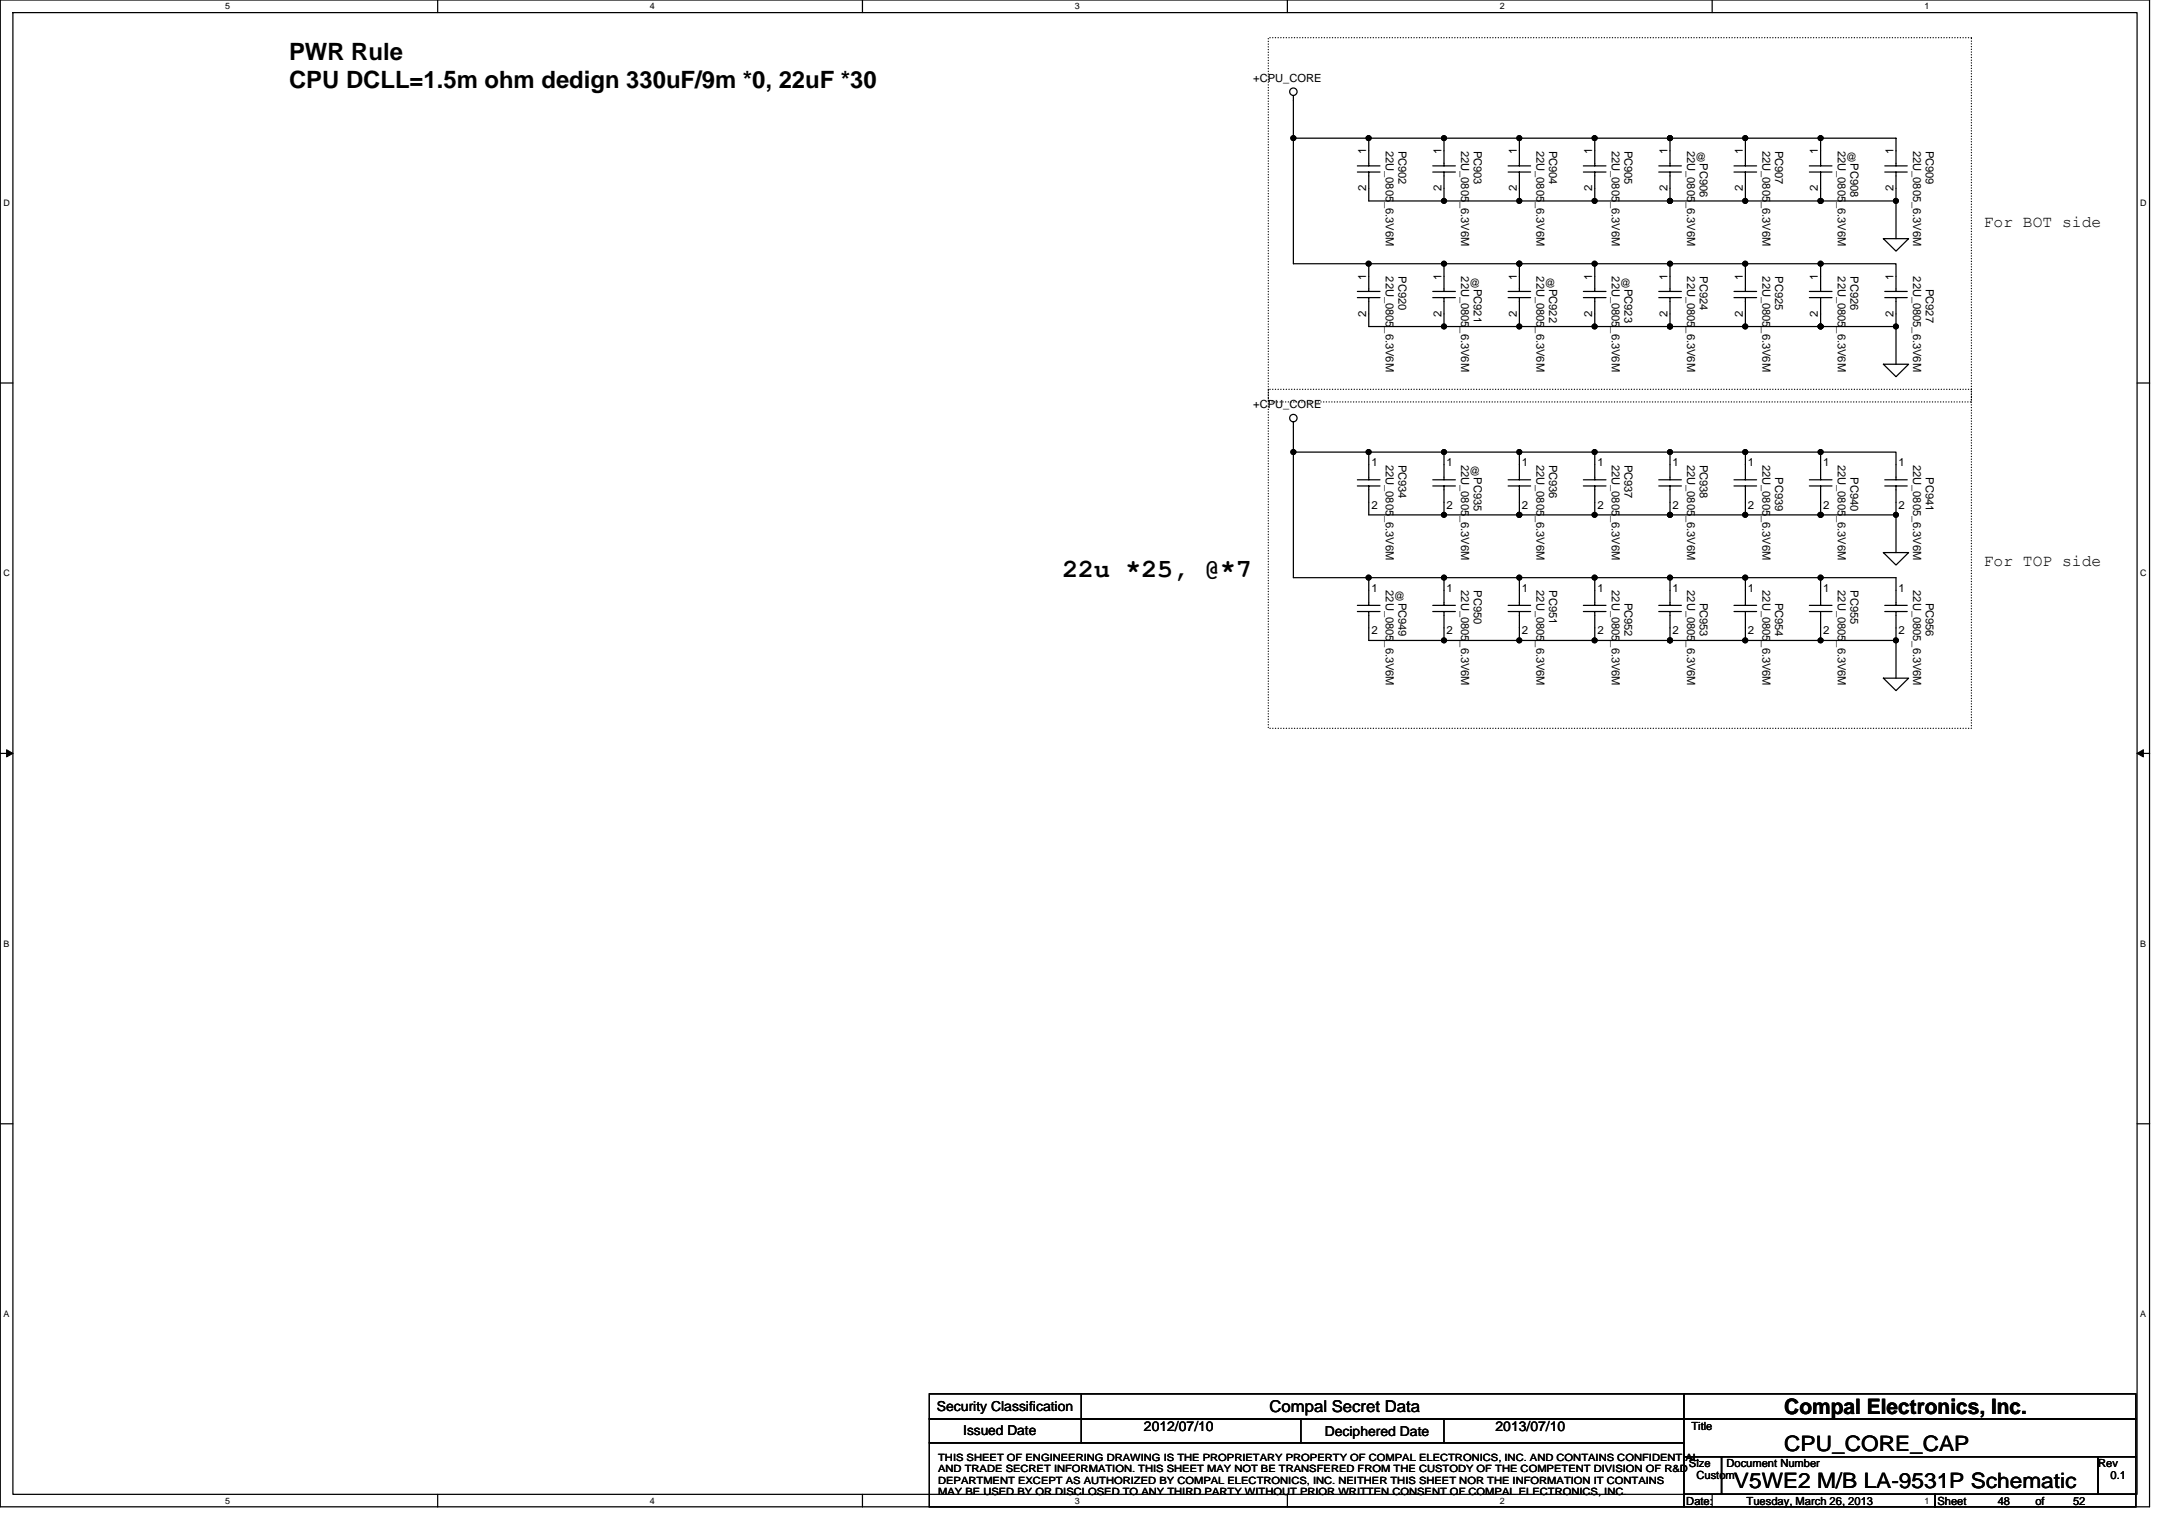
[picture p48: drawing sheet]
<svg xmlns="http://www.w3.org/2000/svg" width="297mm" height="210mm" viewBox="0 0 297 210" stroke-linecap="round" stroke-linejoin="round" font-family="sans-serif">
<defs><g id="words">
<text font-size="3.6" x="146.2" y="79.4">22u *25, @*7</text>
<g font-size="3.3">
<text x="39.8" y="8.2">PWR Rule</text>
<text x="39.8" y="12.1">CPU DCLL=1.5m ohm dedign 330uF/9m *0, 22uF *30</text>
</g>
<g font-size="2.9">
<text x="245.5" y="194.4">Compal Electronics, Inc.</text>
<text x="245.5" y="199.5">CPU_CORE_CAP</text>
<text x="238.6" y="204.7">V5WE2 M/B LA-9531P Schematic</text>
</g>
<g font-size="2.2">
<text x="272.9" y="31.2">For BOT side</text>
<text x="272.9" y="77.8">For TOP side</text>
<text x="174.7" y="194.3">Compal Secret Data</text>
</g>
<g font-size="1.9">
<text x="128.9" y="194.1">Security Classification</text>
<text x="132.5" y="197.4">Issued Date</text>
<text x="157.4" y="196.9">2012/07/10</text>
<text x="182.3" y="197.6">Deciphered Date</text>
<text x="205.8" y="196.9">2013/07/10</text>
</g>
<g font-size="1.5">
<text x="172.4" y="11.3">+CPU_CORE</text>
<text x="188" y="21.3" transform="rotate(-90 188 21.3)">1</text>
<text x="190.7" y="20.7" transform="rotate(90 190.7 20.7)">22U_0805_6.3V6M</text>
<text x="192.4" y="20.7" transform="rotate(90 192.4 20.7)">PC902</text>
<text x="198.3" y="21.3" transform="rotate(-90 198.3 21.3)">1</text>
<text x="201" y="20.7" transform="rotate(90 201 20.7)">22U_0805_6.3V6M</text>
<text x="202.8" y="20.7" transform="rotate(90 202.8 20.7)">PC903</text>
<text x="208.7" y="21.3" transform="rotate(-90 208.7 21.3)">1</text>
<text x="211.4" y="20.7" transform="rotate(90 211.4 20.7)">22U_0805_6.3V6M</text>
<text x="213.1" y="20.7" transform="rotate(90 213.1 20.7)">PC904</text>
<text x="219.1" y="21.3" transform="rotate(-90 219.1 21.3)">1</text>
<text x="221.8" y="20.7" transform="rotate(90 221.8 20.7)">22U_0805_6.3V6M</text>
<text x="223.5" y="20.7" transform="rotate(90 223.5 20.7)">PC905</text>
<text x="229.4" y="21.3" transform="rotate(-90 229.4 21.3)">1</text>
<text x="232.1" y="20.7" transform="rotate(90 232.1 20.7)">22U_0805_6.3V6M</text>
<text x="233.2" y="22.1">@</text>
<text x="233.8" y="22.5" transform="rotate(90 233.8 22.5)">PC906</text>
<text x="239.8" y="21.3" transform="rotate(-90 239.8 21.3)">1</text>
<text x="242.5" y="20.7" transform="rotate(90 242.5 20.7)">22U_0805_6.3V6M</text>
<text x="244.2" y="20.7" transform="rotate(90 244.2 20.7)">PC907</text>
<text x="250.1" y="21.3" transform="rotate(-90 250.1 21.3)">1</text>
<text x="252.9" y="20.7" transform="rotate(90 252.9 20.7)">22U_0805_6.3V6M</text>
<text x="254" y="22.1">@</text>
<text x="254.6" y="22.5" transform="rotate(90 254.6 22.5)">PC908</text>
<text x="260.5" y="21.3" transform="rotate(-90 260.5 21.3)">1</text>
<text x="263.2" y="20.7" transform="rotate(90 263.2 20.7)">22U_0805_6.3V6M</text>
<text x="264.9" y="20.7" transform="rotate(90 264.9 20.7)">PC909</text>
<text x="188" y="26.3" transform="rotate(-90 188 26.3)">2</text>
<text x="198.3" y="26.3" transform="rotate(-90 198.3 26.3)">2</text>
<text x="208.7" y="26.3" transform="rotate(-90 208.7 26.3)">2</text>
<text x="219.1" y="26.3" transform="rotate(-90 219.1 26.3)">2</text>
<text x="229.4" y="26.3" transform="rotate(-90 229.4 26.3)">2</text>
<text x="239.8" y="26.3" transform="rotate(-90 239.8 26.3)">2</text>
<text x="250.1" y="26.3" transform="rotate(-90 250.1 26.3)">2</text>
<text x="260.5" y="26.3" transform="rotate(-90 260.5 26.3)">2</text>
<text x="188" y="38.5" transform="rotate(-90 188 38.5)">1</text>
<text x="190.7" y="38" transform="rotate(90 190.7 38)">22U_0805_6.3V6M</text>
<text x="192.4" y="38" transform="rotate(90 192.4 38)">PC920</text>
<text x="198.3" y="38.5" transform="rotate(-90 198.3 38.5)">1</text>
<text x="201" y="38" transform="rotate(90 201 38)">22U_0805_6.3V6M</text>
<text x="202.1" y="39.4">@</text>
<text x="202.8" y="39.7" transform="rotate(90 202.8 39.7)">PC921</text>
<text x="208.7" y="38.5" transform="rotate(-90 208.7 38.5)">1</text>
<text x="211.4" y="38" transform="rotate(90 211.4 38)">22U_0805_6.3V6M</text>
<text x="212.5" y="39.4">@</text>
<text x="213.1" y="39.7" transform="rotate(90 213.1 39.7)">PC922</text>
<text x="219.1" y="38.5" transform="rotate(-90 219.1 38.5)">1</text>
<text x="221.8" y="38" transform="rotate(90 221.8 38)">22U_0805_6.3V6M</text>
<text x="222.9" y="39.4">@</text>
<text x="223.5" y="39.7" transform="rotate(90 223.5 39.7)">PC923</text>
<text x="229.4" y="38.5" transform="rotate(-90 229.4 38.5)">1</text>
<text x="232.1" y="38" transform="rotate(90 232.1 38)">22U_0805_6.3V6M</text>
<text x="233.8" y="38" transform="rotate(90 233.8 38)">PC924</text>
<text x="239.8" y="38.5" transform="rotate(-90 239.8 38.5)">1</text>
<text x="242.5" y="38" transform="rotate(90 242.5 38)">22U_0805_6.3V6M</text>
<text x="244.2" y="38" transform="rotate(90 244.2 38)">PC925</text>
<text x="250.1" y="38.5" transform="rotate(-90 250.1 38.5)">1</text>
<text x="252.9" y="38" transform="rotate(90 252.9 38)">22U_0805_6.3V6M</text>
<text x="254.6" y="38" transform="rotate(90 254.6 38)">PC926</text>
<text x="260.5" y="38.5" transform="rotate(-90 260.5 38.5)">1</text>
<text x="263.2" y="38" transform="rotate(90 263.2 38)">22U_0805_6.3V6M</text>
<text x="264.9" y="39.7" transform="rotate(90 264.9 39.7)">PC927</text>
<text x="188" y="43.6" transform="rotate(-90 188 43.6)">2</text>
<text x="198.3" y="43.6" transform="rotate(-90 198.3 43.6)">2</text>
<text x="208.7" y="43.6" transform="rotate(-90 208.7 43.6)">2</text>
<text x="219.1" y="43.6" transform="rotate(-90 219.1 43.6)">2</text>
<text x="229.4" y="43.6" transform="rotate(-90 229.4 43.6)">2</text>
<text x="239.8" y="43.6" transform="rotate(-90 239.8 43.6)">2</text>
<text x="250.1" y="43.6" transform="rotate(-90 250.1 43.6)">2</text>
<text x="260.5" y="43.6" transform="rotate(-90 260.5 43.6)">2</text>
<text x="172.4" y="56.2">+CPU_CORE</text>
<text x="188.7" y="64.1">1</text>
<text x="190.7" y="63.9" transform="rotate(90 190.7 63.9)">22U_0805_6.3V6M</text>
<text x="192.4" y="63.9" transform="rotate(90 192.4 63.9)">PC934</text>
<text x="199" y="64.1">1</text>
<text x="201" y="63.9" transform="rotate(90 201 63.9)">22U_0805_6.3V6M</text>
<text x="202.1" y="65.3">@</text>
<text x="202.8" y="65.6" transform="rotate(90 202.8 65.6)">PC935</text>
<text x="209.4" y="64.1">1</text>
<text x="211.4" y="63.9" transform="rotate(90 211.4 63.9)">22U_0805_6.3V6M</text>
<text x="213.1" y="63.9" transform="rotate(90 213.1 63.9)">PC936</text>
<text x="219.8" y="64.1">1</text>
<text x="221.8" y="63.9" transform="rotate(90 221.8 63.9)">22U_0805_6.3V6M</text>
<text x="223.5" y="63.9" transform="rotate(90 223.5 63.9)">PC937</text>
<text x="230.1" y="64.1">1</text>
<text x="232.1" y="63.9" transform="rotate(90 232.1 63.9)">22U_0805_6.3V6M</text>
<text x="233.8" y="63.9" transform="rotate(90 233.8 63.9)">PC938</text>
<text x="240.5" y="64.1">1</text>
<text x="242.5" y="63.9" transform="rotate(90 242.5 63.9)">22U_0805_6.3V6M</text>
<text x="244.2" y="65.6" transform="rotate(90 244.2 65.6)">PC939</text>
<text x="250.8" y="64.1">1</text>
<text x="252.9" y="63.9" transform="rotate(90 252.9 63.9)">22U_0805_6.3V6M</text>
<text x="254.6" y="65.6" transform="rotate(90 254.6 65.6)">PC940</text>
<text x="261.2" y="64.1">1</text>
<text x="263.2" y="63.9" transform="rotate(90 263.2 63.9)">22U_0805_6.3V6M</text>
<text x="264.9" y="65.6" transform="rotate(90 264.9 65.6)">PC941</text>
<text x="188.7" y="70">2</text>
<text x="199" y="70">2</text>
<text x="209.4" y="70">2</text>
<text x="219.8" y="70">2</text>
<text x="230.1" y="70">2</text>
<text x="240.5" y="70">2</text>
<text x="250.8" y="70">2</text>
<text x="261.2" y="70">2</text>
<text x="188.7" y="81.4">1</text>
<text x="190.7" y="81.2" transform="rotate(90 190.7 81.2)">22U_0805_6.3V6M</text>
<text x="191.8" y="82.6">@</text>
<text x="192.4" y="82.9" transform="rotate(90 192.4 82.9)">PC949</text>
<text x="199" y="81.4">1</text>
<text x="201" y="81.2" transform="rotate(90 201 81.2)">22U_0805_6.3V6M</text>
<text x="202.8" y="81.2" transform="rotate(90 202.8 81.2)">PC950</text>
<text x="209.4" y="81.4">1</text>
<text x="211.4" y="81.2" transform="rotate(90 211.4 81.2)">22U_0805_6.3V6M</text>
<text x="213.1" y="81.2" transform="rotate(90 213.1 81.2)">PC951</text>
<text x="219.8" y="81.4">1</text>
<text x="221.8" y="81.2" transform="rotate(90 221.8 81.2)">22U_0805_6.3V6M</text>
<text x="223.5" y="82.9" transform="rotate(90 223.5 82.9)">PC952</text>
<text x="230.1" y="81.4">1</text>
<text x="232.1" y="81.2" transform="rotate(90 232.1 81.2)">22U_0805_6.3V6M</text>
<text x="233.8" y="82.9" transform="rotate(90 233.8 82.9)">PC953</text>
<text x="240.5" y="81.4">1</text>
<text x="242.5" y="81.2" transform="rotate(90 242.5 81.2)">22U_0805_6.3V6M</text>
<text x="244.2" y="82.9" transform="rotate(90 244.2 82.9)">PC954</text>
<text x="250.8" y="81.4">1</text>
<text x="252.9" y="81.2" transform="rotate(90 252.9 81.2)">22U_0805_6.3V6M</text>
<text x="254.6" y="81.2" transform="rotate(90 254.6 81.2)">PC955</text>
<text x="261.2" y="81.4">1</text>
<text x="263.2" y="81.2" transform="rotate(90 263.2 81.2)">22U_0805_6.3V6M</text>
<text x="264.9" y="82.9" transform="rotate(90 264.9 82.9)">PC956</text>
<text x="188.7" y="87.2">2</text>
<text x="199" y="87.2">2</text>
<text x="209.4" y="87.2">2</text>
<text x="219.8" y="87.2">2</text>
<text x="230.1" y="87.2">2</text>
<text x="240.5" y="87.2">2</text>
<text x="250.8" y="87.2">2</text>
<text x="261.2" y="87.2">2</text>
<text x="232.7" y="196.7">Title</text>
<text x="232.4" y="201.8">Size</text>
<text x="233.4" y="203.5">Custom</text>
<text x="237.5" y="201.8">Document Number</text>
<text x="288.7" y="201.8">Rev</text>
<text x="290.4" y="203.5">0.1</text>
<text x="232" y="206.9">Date:</text>
<text x="240.3" y="206.9">Tuesday, March 26, 2013</text>
<text x="266.5" y="206.9">Sheet</text>
<text x="274.8" y="206.9">48</text>
<text x="280" y="206.9">of</text>
<text x="285.2" y="206.9">52</text>
</g>
<g font-size="1.4">
<text x="129.1" y="200.9">THIS SHEET OF ENGINEERING DRAWING IS THE PROPRIETARY PROPERTY OF COMPAL ELECTRONICS, INC. AND CONTAINS CONFIDENTIAL</text>
<text x="129.1" y="202.5">AND TRADE SECRET INFORMATION. THIS SHEET MAY NOT BE TRANSFERED FROM THE CUSTODY OF THE COMPETENT DIVISION OF R&amp;D</text>
<text x="129.1" y="204.1">DEPARTMENT EXCEPT AS AUTHORIZED BY COMPAL ELECTRONICS, INC. NEITHER THIS SHEET NOR THE INFORMATION IT CONTAINS</text>
<text x="129.1" y="205.7">MAY BE USED BY OR DISCLOSED TO ANY THIRD PARTY WITHOUT PRIOR WRITTEN CONSENT OF COMPAL ELECTRONICS, INC.</text>
</g>
<g font-size="1.2">
<text x="31" y="1.3">5</text>
<text x="89.4" y="1.3">4</text>
<text x="147.9" y="1.3">3</text>
<text x="206.3" y="1.3">2</text>
<text x="264.8" y="1.3">1</text>
<text x=".5" y="28.3">D</text>
<text x="294.5" y="28.3">D</text>
<text x=".5" y="79.2">C</text>
<text x="294.5" y="79.2">C</text>
<text x=".5" y="130.2">B</text>
<text x="294.5" y="130.2">B</text>
<text x=".5" y="181.1">A</text>
<text x="294.5" y="181.1">A</text>
<text x="31" y="206.8">5</text>
<text x="89.4" y="206.8">4</text>
<text x="147.9" y="206.8">3</text>
<text x="206.3" y="206.8">2</text>
<text x="264.8" y="206.8">1</text>
</g>
</g></defs>
<path d="M0 0h295.7v207.3h-295.7zM1.8 1.7h292.2v203.8h-292.2z" fill="none" stroke="#000" stroke-width=".17"/>
<g fill="#fff">
<path d="M31 .2h.6v1.4h-.6z"/>
<path d="M31 205.7h.6v1.4h-.6z"/>
</g>
<path d="M60.2 0v1.7M60.2 205.5v1.8" fill="none" stroke="#000" stroke-width=".17"/>
<g fill="#fff">
<path d="M89.4 .2h.7v1.4h-.7z"/>
<path d="M89.4 205.7h.7v1.4h-.7z"/>
</g>
<path d="M118.7 0v1.7M118.7 205.5v1.8" fill="none" stroke="#000" stroke-width=".17"/>
<g fill="#fff">
<path d="M147.9 .2h.6v1.4h-.6z"/>
<path d="M147.9 205.7h.6v1.4h-.6z"/>
</g>
<path d="M177.1 0v1.7M177.1 205.5v1.8" fill="none" stroke="#000" stroke-width=".17"/>
<g fill="#fff">
<path d="M206.3 .2h.7v1.4h-.7z"/>
<path d="M206.3 205.7h.7v1.4h-.7z"/>
</g>
<path d="M235.6 0v1.7M235.6 205.5v1.8" fill="none" stroke="#000" stroke-width=".17"/>
<g fill="#fff">
<path d="M264.8 .2h.6v1.4h-.6z"/>
<path d="M264.8 205.7h.6v1.4h-.6z"/>
<path d="M.5 27.2h.8v1.4h-.8z"/>
<path d="M294.5 27.2h.8v1.4h-.8z"/>
<path d="M.5 78.1h.8v1.4h-.8z"/>
<path d="M294.5 78.1h.8v1.4h-.8z"/>
</g>
<path d="M0 52.7h1.8M294 52.7h1.8" fill="none" stroke="#000" stroke-width=".17"/>
<g fill="#fff">
<path d="M.5 129.1h.8v1.4h-.8z"/>
<path d="M294.5 129.1h.8v1.4h-.8z"/>
</g>
<path d="M0 103.6h1.8M294 103.6h1.8" fill="none" stroke="#000" stroke-width=".17"/>
<path d="M.9 103.1l.9 .5-.9 .5zM294 103.6l.9-.5v1z" fill="#000" stroke="#000" stroke-width=".14"/>
<g fill="#fff">
<path d="M.5 180h.8v1.4h-.8z"/>
<path d="M294.5 180h.8v1.4h-.8z"/>
</g>
<g fill="none" stroke="#000" stroke-width=".17">
<path d="M177.9 19h20.8M177.9 13.1v23.2h41.5M188.3 19v3.8M198.7 19h10.3v3.8M198.7 19v3.8M209 19h10.4v3.8M219.4 19h10.4v3.8M229.8 19h31.1v3.8M240.1 19v3.8M250.5 19v3.8M186.7 23.7h3.2M186.7 22.8h3.2"/>
<path d="M188.3 23.7v3.9h72.6M188.3 36.3v3.8M197.1 23.7h3.1M197.1 22.8h3.1M198.7 23.7v3.9M198.7 36.3v3.8M207.5 23.7h3.1M207.5 22.8h3.1M209 36.3v3.8M209 23.7v3.9M217.8 23.7h3.2M217.8 22.8h3.2"/>
<path d="M219.4 23.7v3.9M219.4 36.3h10.4v3.8M219.4 36.3v3.8M228.2 23.7h3.1M228.2 22.8h3.1M229.8 36.3h10.3v3.8M229.8 23.7v3.9M238.6 23.7h3.1M238.6 22.8h3.1M240.1 23.7v3.9M240.1 36.3h10.4M248.9 23.7h3.1"/>
<path d="M248.9 22.8h3.1M250.5 36.3v3.8M250.5 23.7v3.9M250.5 36.3h10.4v3.8M259.1 32.8h3.5l-1.7 1.7zM259.3 23.7h3.1M259.3 22.8h3.1M260.9 23.7v9.1M177.9 58v21.5h83v3.8M186.7 40.9h3.2M186.7 40.1h3.2M188.3 40.9v4h72.6"/>
<path d="M197.1 40.9h3.1M197.1 40.1h3.1M198.7 40.9v4M207.5 40.9h3.1M207.5 40.1h3.1M209 40.9v4M217.8 40.9h3.2M217.8 40.1h3.2M219.4 40.9v4M228.2 40.9h3.1M228.2 40.1h3.1M229.8 40.9v4"/>
<path d="M238.6 40.9h3.1M238.6 40.1h3.1M240.1 40.9v4M248.9 40.9h3.1M248.9 40.1h3.1M250.5 40.9v4M259.1 50.1h3.5l-1.7 1.7zM259.3 40.9h3.1M259.3 40.1h3.1M260.9 40.9v9.2M177.9 62.2h72.6M186.7 66.8h3.2"/>
<path d="M186.7 66h3.2M188.3 79.5v3.8M188.3 66.8v4h72.6M188.3 62.2v3.8M197.1 66.8h3.1M197.1 66h3.1M198.7 79.5v3.8M198.7 62.2v3.8M198.7 66.8v4M207.5 66.8h3.1M207.5 66h3.1M209 79.5v3.8"/>
<path d="M209 62.2v3.8M209 66.8v4M217.8 66.8h3.2M217.8 66h3.2M219.4 62.2v3.8M219.4 66.8v4M219.4 79.5v3.8M228.2 66.8h3.1M228.2 66h3.1M229.8 62.2v3.8M229.8 66.8v4M229.8 79.5v3.8"/>
<path d="M238.6 66.8h3.1M238.6 66h3.1M240.1 66.8v4M240.1 79.5v3.8M240.1 62.2v3.8M248.9 66.8h3.1M248.9 66h3.1M250.5 62.2h10.4v3.8M250.5 62.2v3.8M250.5 66.8v4M250.5 79.5v3.8M259.1 76h3.5l-1.7 1.7z"/>
<path d="M259.3 66.8h3.1M259.3 66h3.1M260.9 66.8v9.2M186.7 84.1h3.2M186.7 83.3h3.2M188.3 84.1v4h72.6M197.1 84.1h3.1M197.1 83.3h3.1M198.7 84.1v4M207.5 84.1h3.1M207.5 83.3h3.1M209 84.1v4"/>
<path d="M217.8 84.1h3.2M217.8 83.3h3.2M219.4 84.1v4M228.2 84.1h3.1M228.2 83.3h3.1M229.8 84.1v4M238.6 84.1h3.1M238.6 83.3h3.1M240.1 84.1v4M248.9 84.1h3.1M248.9 83.3h3.1M250.5 84.1v4"/>
<path d="M259.1 93.3h3.5l-1.7 1.7zM259.3 84.1h3.1M259.3 83.3h3.1M260.9 84.1v9.2M0 154.6h1.8M294 154.6h1.8M127.9 191.7h103.8v3.5h-103.8zM127.9 195.2h103.8v3.3h-103.8zM127.9 198.5h103.8v8.8h-103.8zM148.8 191.7v6.8M179 195.2v3.3M198.7 195.2v3.3"/>
<path d="M231.7 191.7h62.2v3.5h-62.2zM231.7 195.2h62.2v5.2h-62.2zM231.7 205.5h34.5v1.8h-34.5zM231.7 200.4h5.2v5.1h-5.2zM236.9 200.4h51.8v5.1h-51.8zM266.2 205.5h27.7v1.8h-27.7zM288.7 200.4h5.2v5.1h-5.2z"/>
<circle cx="177.9" cy="12.6" r=".51"/>
<circle cx="177.9" cy="57.5" r=".51"/>
</g>
<path d="M174.5 5.2h96.7v50.1h-96.7zM174.5 53.6h96.7v46.6h-96.7z" fill="none" stroke="#000" stroke-width=".17" stroke-dasharray="0 .3"/>
<g fill="#000" stroke="#000" stroke-width=".17">
<circle cx="177.9" cy="19" r=".33"/>
<circle cx="188.3" cy="19" r=".33"/>
<circle cx="198.7" cy="19" r=".33"/>
<circle cx="209" cy="19" r=".33"/>
<circle cx="219.4" cy="19" r=".33"/>
<circle cx="229.8" cy="19" r=".33"/>
<circle cx="240.1" cy="19" r=".33"/>
<circle cx="250.5" cy="19" r=".33"/>
<circle cx="188.3" cy="36.3" r=".33"/>
<circle cx="198.7" cy="36.3" r=".33"/>
<circle cx="198.7" cy="27.6" r=".33"/>
<circle cx="209" cy="27.6" r=".33"/>
<circle cx="209" cy="36.3" r=".33"/>
<circle cx="219.4" cy="27.6" r=".33"/>
<circle cx="219.4" cy="36.3" r=".33"/>
<circle cx="229.8" cy="36.3" r=".33"/>
<circle cx="229.8" cy="27.6" r=".33"/>
<circle cx="240.1" cy="27.6" r=".33"/>
<circle cx="240.1" cy="36.3" r=".33"/>
<circle cx="250.5" cy="27.6" r=".33"/>
<circle cx="250.5" cy="36.3" r=".33"/>
<circle cx="260.8" cy="27.6" r=".33"/>
<circle cx="198.7" cy="44.9" r=".33"/>
<circle cx="209" cy="44.9" r=".33"/>
<circle cx="219.4" cy="44.9" r=".33"/>
<circle cx="229.8" cy="44.9" r=".33"/>
<circle cx="240.1" cy="44.9" r=".33"/>
<circle cx="250.5" cy="44.9" r=".33"/>
<circle cx="260.8" cy="44.9" r=".33"/>
<circle cx="177.9" cy="62.2" r=".33"/>
<circle cx="188.3" cy="79.4" r=".33"/>
<circle cx="188.3" cy="62.2" r=".33"/>
<circle cx="198.7" cy="70.8" r=".33"/>
<circle cx="198.7" cy="79.4" r=".33"/>
<circle cx="198.7" cy="62.2" r=".33"/>
<circle cx="209" cy="70.8" r=".33"/>
<circle cx="209" cy="79.4" r=".33"/>
<circle cx="209" cy="62.2" r=".33"/>
<circle cx="219.4" cy="79.4" r=".33"/>
<circle cx="219.4" cy="70.8" r=".33"/>
<circle cx="219.4" cy="62.2" r=".33"/>
<circle cx="229.8" cy="70.8" r=".33"/>
<circle cx="229.8" cy="79.4" r=".33"/>
<circle cx="229.8" cy="62.2" r=".33"/>
<circle cx="240.1" cy="79.4" r=".33"/>
<circle cx="240.1" cy="70.8" r=".33"/>
<circle cx="240.1" cy="62.2" r=".33"/>
<circle cx="250.5" cy="62.2" r=".33"/>
<circle cx="250.5" cy="70.8" r=".33"/>
<circle cx="250.5" cy="79.4" r=".33"/>
<circle cx="260.8" cy="70.8" r=".33"/>
<circle cx="198.7" cy="88.1" r=".33"/>
<circle cx="209" cy="88.1" r=".33"/>
<circle cx="219.4" cy="88.1" r=".33"/>
<circle cx="229.8" cy="88.1" r=".33"/>
<circle cx="240.1" cy="88.1" r=".33"/>
<circle cx="250.5" cy="88.1" r=".33"/>
<circle cx="260.8" cy="88.1" r=".33"/>
</g>
<use href="#words"/>
</svg>
